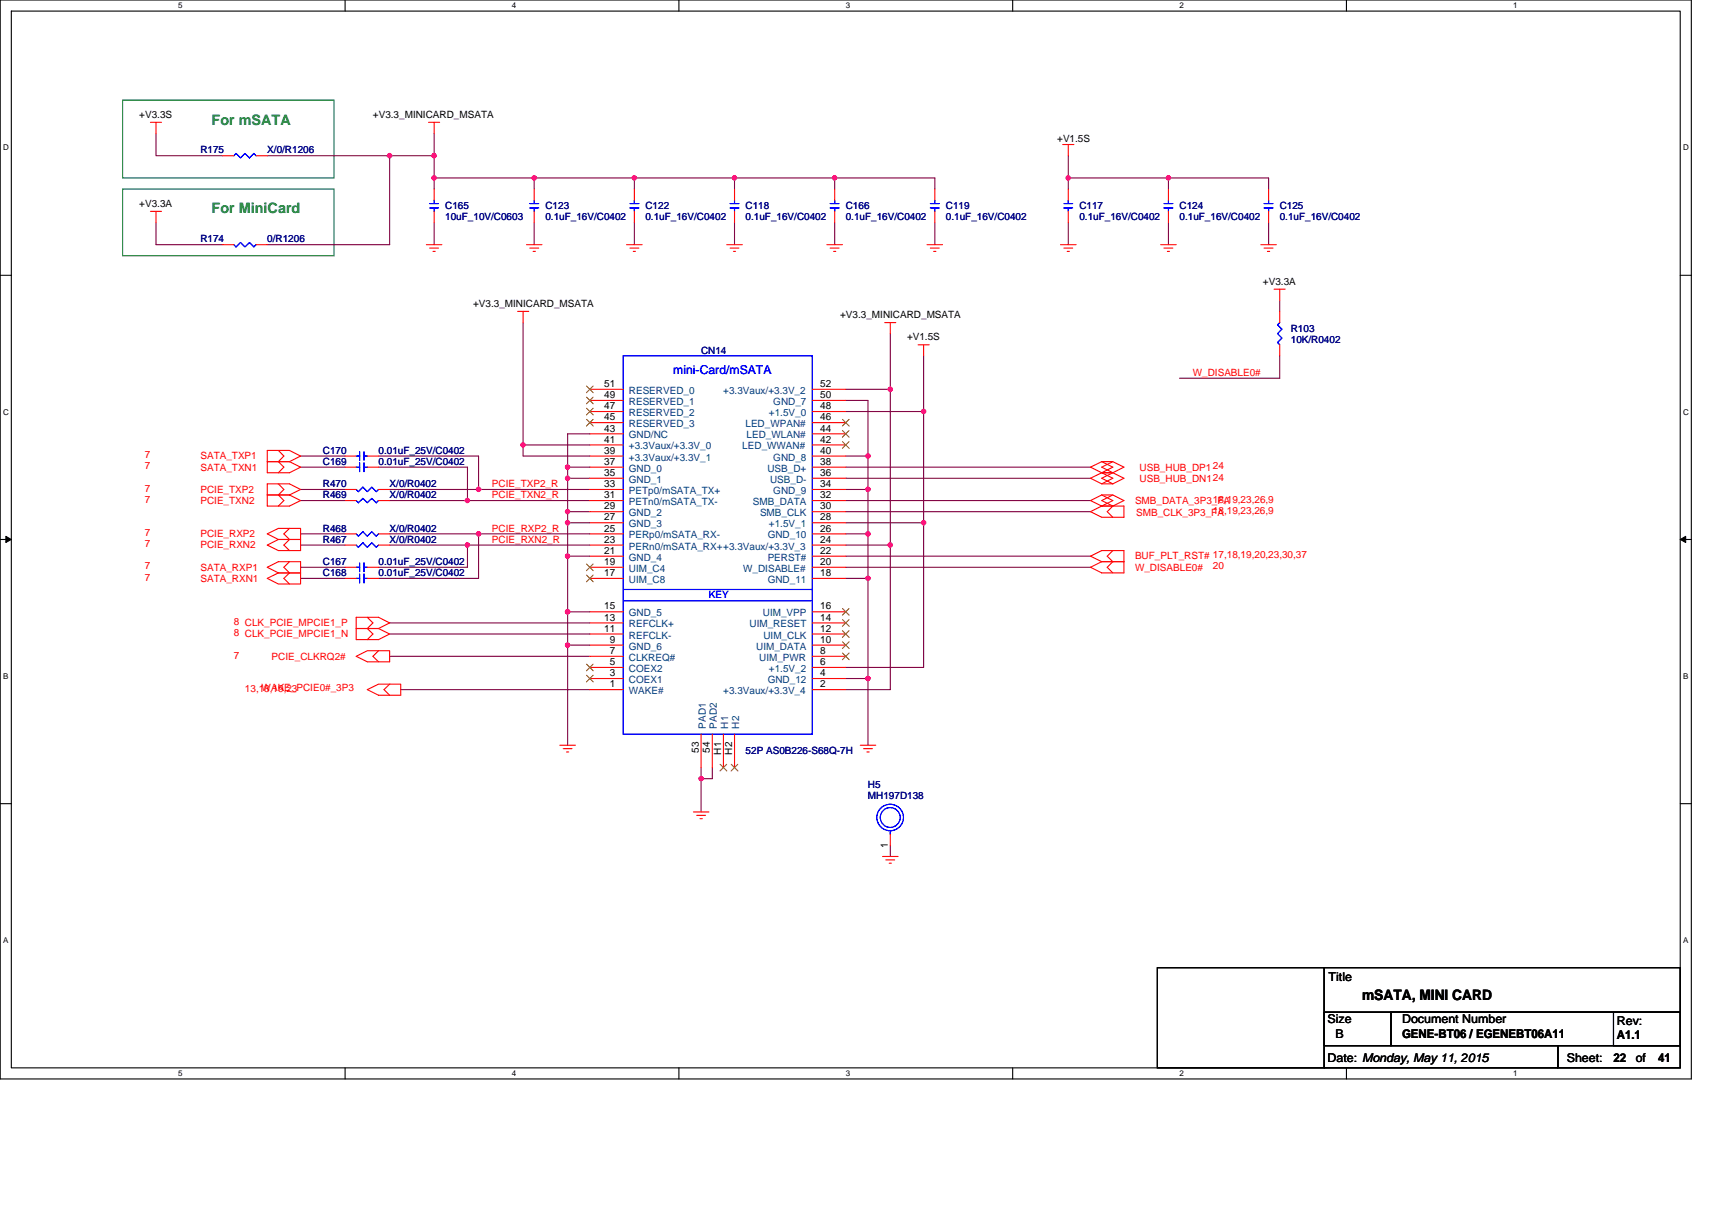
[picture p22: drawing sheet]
<svg xmlns="http://www.w3.org/2000/svg" width="297mm" height="210mm" viewBox="0 0 297 210" stroke-linecap="round" stroke-linejoin="round" font-family="sans-serif">
<defs><g id="words">
<g font-size="2.5" fill="#008000">
<text x="36.7" y="21.6">For mSATA</text>
<text x="36.7" y="37">For MiniCard</text>
</g>
<text font-size="2.5" x="236.3" y="173.5">mSATA, MINI CARD</text>
<text font-size="2.1" fill="#00f" x="116.8" y="64.8">mini-Card/mSATA</text>
<g font-size="2.1">
<text x="230.5" y="170.2">Title</text>
<text x="230.3" y="177.6">Size</text>
<text x="243.3" y="177.6">Document Number</text>
<text x="280.5" y="177.9">Rev:</text>
<text x="230.3" y="184.3">Date: Monday, May 11, 2015</text>
<text x="231.7" y="180.1">B</text>
<text x="243.3" y="180.1">GENE-BT06 / EGENEBT06A11</text>
<text x="271.8" y="184.3">Sheet:</text>
<text x="279.9" y="184.4">22</text>
<text x="280.5" y="180.3">A1.1</text>
<text x="283.8" y="184.3">of</text>
<text x="287.7" y="184.4">41</text>
</g>
<g font-size="1.7">
<text x="24.2" y="20.5">+V3.3S</text>
<text x="64.7" y="20.5">+V3.3_MINICARD_MSATA</text>
<text x="183.4" y="24.7">+V1.5S</text>
<text x="24.2" y="35.9">+V3.3A</text>
<text x="82.1" y="53.3">+V3.3_MINICARD_MSATA</text>
<text x="219.1" y="49.4">+V3.3A</text>
<text x="145.8" y="55.2">+V3.3_MINICARD_MSATA</text>
<text x="157.4" y="59.1">+V1.5S</text>
<text x="104.8" y="71">47</text>
<text x="104.8" y="69.1">49</text>
<text x="104.8" y="67.2">51</text>
<text x="142.3" y="71">48</text>
<text x="142.3" y="69.1">50</text>
<text x="142.3" y="67.2">52</text>
<text x="104.8" y="76.8">41</text>
<text x="104.8" y="74.9">43</text>
<text x="104.8" y="72.9">45</text>
<text x="142.3" y="76.8">42</text>
<text x="142.3" y="72.9">46</text>
<text x="142.3" y="74.9">44</text>
<text x="104.8" y="82.6">35</text>
<text x="104.8" y="80.7">37</text>
<text x="104.8" y="78.7">39</text>
<text x="142.3" y="80.7">38</text>
<text x="142.3" y="78.7">40</text>
<text x="142.3" y="82.6">36</text>
<text x="104.8" y="88.4">29</text>
<text x="104.8" y="86.5">31</text>
<text x="104.8" y="84.5">33</text>
<text x="142.3" y="86.5">32</text>
<text x="142.3" y="88.4">30</text>
<text x="142.3" y="84.5">34</text>
<text x="104.8" y="94.2">23</text>
<text x="104.8" y="92.2">25</text>
<text x="104.8" y="90.3">27</text>
<text x="142.3" y="92.2">26</text>
<text x="142.3" y="90.3">28</text>
<text x="142.3" y="94.2">24</text>
<text x="104.8" y="100">17</text>
<text x="104.8" y="98">19</text>
<text x="104.8" y="96.1">21</text>
<text x="142.3" y="100">18</text>
<text x="142.3" y="96.1">22</text>
<text x="142.3" y="98">20</text>
<text x="104.8" y="107.7">13</text>
<text x="104.8" y="105.8">15</text>
<text x="142.3" y="107.7">14</text>
<text x="142.3" y="105.8">16</text>
<text x="104.8" y="109.6">11</text>
<text x="105.8" y="113.5">7</text>
<text x="105.8" y="111.5">9</text>
<text x="142.3" y="113.5">8</text>
<text x="142.3" y="111.5">10</text>
<text x="142.3" y="109.6">12</text>
<text x="105.8" y="119.3">1</text>
<text x="105.8" y="117.3">3</text>
<text x="105.8" y="115.4">5</text>
<text x="142.3" y="117.3">4</text>
<text x="142.3" y="115.4">6</text>
<text x="142.3" y="119.3">2</text>
<text x="121.2" y="130.7" transform="rotate(-90 121.2 130.7)">53</text>
<text x="123.2" y="130.7" transform="rotate(-90 123.2 130.7)">54</text>
<text x="125.1" y="131" transform="rotate(-90 125.1 131)">H1</text>
<text x="127" y="131" transform="rotate(-90 127 131)">H2</text>
<text x="154.1" y="147.1" transform="rotate(-90 154.1 147.1)">1</text>
</g>
<g font-size="1.7" fill="#000080">
<text x="34.8" y="26.6">R175</text>
<text x="46.4" y="26.6">X/0/R1206</text>
<text x="77.3" y="36.3">C165</text>
<text x="77.3" y="38.2">10uF_10V/C0603</text>
<text x="94.6" y="36.3">C123</text>
<text x="94.6" y="38.2">0.1uF_16V/C0402</text>
<text x="112" y="36.3">C122</text>
<text x="112" y="38.2">0.1uF_16V/C0402</text>
<text x="129.4" y="36.3">C118</text>
<text x="129.4" y="38.2">0.1uF_16V/C0402</text>
<text x="146.7" y="36.3">C166</text>
<text x="146.7" y="38.2">0.1uF_16V/C0402</text>
<text x="164.1" y="36.3">C119</text>
<text x="164.1" y="38.2">0.1uF_16V/C0402</text>
<text x="187.3" y="36.3">C117</text>
<text x="187.3" y="38.2">0.1uF_16V/C0402</text>
<text x="204.7" y="36.3">C124</text>
<text x="204.7" y="38.2">0.1uF_16V/C0402</text>
<text x="222" y="36.3">C125</text>
<text x="222" y="38.2">0.1uF_16V/C0402</text>
<text x="34.8" y="42.1">R174</text>
<text x="46.4" y="42.1">0/R1206</text>
<text x="224" y="57.5">R103</text>
<text x="224" y="59.5">10K/R0402</text>
<text x="121.6" y="61.4">CN14</text>
<text x="56" y="78.8">C170</text>
<text x="56" y="80.7">C169</text>
<text x="65.7" y="78.8">0.01uF_25V/C0402</text>
<text x="65.7" y="80.7">0.01uF_25V/C0402</text>
<text x="56" y="86.5">R469</text>
<text x="56" y="84.5">R470</text>
<text x="67.6" y="86.5">X/0/R0402</text>
<text x="67.6" y="84.5">X/0/R0402</text>
<text x="56" y="94.2">R467</text>
<text x="56" y="92.3">R468</text>
<text x="67.6" y="94.2">X/0/R0402</text>
<text x="67.6" y="92.3">X/0/R0402</text>
<text x="56" y="98.1">C167</text>
<text x="56" y="100">C168</text>
<text x="65.7" y="98.1">0.01uF_25V/C0402</text>
<text x="65.7" y="100">0.01uF_25V/C0402</text>
<text x="129.4" y="130.9">52P AS0B226-S68Q-7H</text>
<text x="150.6" y="136.7">H5</text>
<text x="150.6" y="138.6">MH197D138</text>
</g>
<g font-size="1.7" fill="#f00">
<text x="207" y="65.3">W_DISABLE0#</text>
<text x="25.1" y="79.5">7</text>
<text x="25.1" y="81.4">7</text>
<text x="34.8" y="79.7">SATA_TXP1</text>
<text x="34.8" y="81.7">SATA_TXN1</text>
<text x="197.7" y="81.7">USB_HUB_DP124</text>
<text x="197.7" y="83.6">USB_HUB_DN124</text>
<text x="25.1" y="85.3">7</text>
<text x="25.1" y="87.2">7</text>
<text x="34.8" y="85.5">PCIE_TXP2</text>
<text x="34.8" y="87.4">PCIE_TXN2</text>
<text x="85.4" y="84.6">PCIE_TXP2_R</text>
<text x="85.4" y="86.5">PCIE_TXN2_R</text>
<text x="196.9" y="87.4">SMB_DATA_3P3_FA</text>
<text x="197.1" y="89.6">SMB_CLK_3P3_FA</text>
<text x="210.5" y="89.2">18,19,23,26,9</text>
<text x="210.5" y="87.2">18,19,23,26,9</text>
<text x="25.1" y="93">7</text>
<text x="25.1" y="95">7</text>
<text x="34.8" y="93.2">PCIE_RXP2</text>
<text x="34.8" y="95.2">PCIE_RXN2</text>
<text x="85.4" y="94.2">PCIE_RXN2_R</text>
<text x="85.4" y="92.3">PCIE_RXP2_R</text>
<text x="25.1" y="98.8">7</text>
<text x="25.1" y="100.8">7</text>
<text x="34.8" y="99">SATA_RXP1</text>
<text x="34.8" y="101">SATA_RXN1</text>
<text x="196.9" y="99">W_DISABLE0#</text>
<text x="196.9" y="97.1">BUF_PLT_RST# 17,18,19,20,23,30,37</text>
<text x="210.5" y="98.8">20</text>
<text x="40.6" y="108.5">8 CLK_PCIE_MPCIE1_P</text>
<text x="40.6" y="110.4">8 CLK_PCIE_MPCIE1_N</text>
<text x="40.6" y="114.3">7</text>
<text x="45.4" y="119.9">WAKE_PCIE0#_3P3</text>
<text x="47.1" y="114.5">PCIE_CLKRQ2#</text>
<text x="42.5" y="120.1">13,18,19,23</text>
</g>
<g font-size="1.7" fill="#004080">
<text x="109.1" y="70.3">RESERVED_1</text>
<text x="109.1" y="68.3">RESERVED_0</text>
<text x="125.5" y="68.3">+3.3Vaux/+3.3V_2</text>
<text x="134.2" y="70.3">GND_7</text>
<text x="109.1" y="78">+3.3Vaux/+3.3V_0</text>
<text x="109.1" y="76.1">GND/NC</text>
<text x="109.1" y="74.1">RESERVED_3</text>
<text x="109.1" y="72.2">RESERVED_2</text>
<text x="128.8" y="78">LED_WWAN#</text>
<text x="129.3" y="74.1">LED_WPAN#</text>
<text x="129.5" y="76.1">LED_WLAN#</text>
<text x="133.4" y="72.2">+1.5V_0</text>
<text x="109.1" y="83.8">GND_1</text>
<text x="109.1" y="81.9">GND_0</text>
<text x="109.1" y="79.9">+3.3Vaux/+3.3V_1</text>
<text x="133.2" y="81.9">USB_D+</text>
<text x="133.6" y="83.8">USB_D-</text>
<text x="134.2" y="79.9">GND_8</text>
<text x="109.1" y="89.6">GND_2</text>
<text x="109.1" y="87.7">PETn0/mSATA_TX-</text>
<text x="109.1" y="85.7">PETp0/mSATA_TX+</text>
<text x="130.6" y="87.7">SMB_DATA</text>
<text x="131.9" y="89.6">SMB_CLK</text>
<text x="134.2" y="85.7">GND_9</text>
<text x="109.1" y="95.4">PERn0/mSATA_RX++3.3Vaux/+3.3V_3</text>
<text x="109.1" y="93.4">PERp0/mSATA_RX-</text>
<text x="109.1" y="91.5">GND_3</text>
<text x="133.2" y="93.4">GND_10</text>
<text x="133.4" y="91.5">+1.5V_1</text>
<text x="109.1" y="101.2">UIM_C8</text>
<text x="109.1" y="99.2">UIM_C4</text>
<text x="109.1" y="97.3">GND_4</text>
<text x="128.9" y="99.2">W_DISABLE#</text>
<text x="133.2" y="101.2">GND_11</text>
<text x="133.2" y="97.3">PERST#</text>
<text x="109.1" y="107">GND_5</text>
<text x="132.4" y="107">UIM_VPP</text>
<text x="109.1" y="112.7">GND_6</text>
<text x="109.1" y="110.8">REFCLK-</text>
<text x="109.1" y="108.9">REFCLK+</text>
<text x="130" y="108.9">UIM_RESET</text>
<text x="131.2" y="112.7">UIM_DATA</text>
<text x="132.5" y="110.8">UIM_CLK</text>
<text x="109.1" y="118.5">COEX1</text>
<text x="109.1" y="116.6">COEX2</text>
<text x="109.1" y="114.7">CLKREQ#</text>
<text x="131.7" y="114.7">UIM_PWR</text>
<text x="133.2" y="118.5">GND_12</text>
<text x="133.4" y="116.6">+1.5V_2</text>
<text x="109.1" y="120.5">WAKE#</text>
<text x="125.5" y="120.5">+3.3Vaux/+3.3V_4</text>
<text x="122.4" y="126.4" transform="rotate(-90 122.4 126.4)">PAD1</text>
<text x="124.4" y="126.4" transform="rotate(-90 124.4 126.4)">PAD2</text>
<text x="126.3" y="126.4" transform="rotate(-90 126.3 126.4)">H1</text>
<text x="128.2" y="126.4" transform="rotate(-90 128.2 126.4)">H2</text>
</g>
<text font-size="1.7" fill="#00f" x="123" y="103.8">KEY</text>
<g font-size="1.4">
<text x="30.9" y="1.5">5</text>
<text x="88.8" y="1.5">4</text>
<text x="146.7" y="1.5">3</text>
<text x="204.7" y="1.5">2</text>
<text x="262.6" y="1.5">1</text>
<text x=".5" y="26.1">D</text>
<text x="292" y="26.1">D</text>
<text x=".5" y="71.9">C</text>
<text x="292" y="71.9">C</text>
<text x=".5" y="117.8">B</text>
<text x="292" y="117.8">B</text>
<text x=".5" y="163.6">A</text>
<text x="292" y="163.6">A</text>
<text x="30.9" y="186.8">5</text>
<text x="88.8" y="186.8">4</text>
<text x="146.7" y="186.8">3</text>
<text x="204.7" y="186.8">2</text>
<text x="262.6" y="186.8">1</text>
</g>
</g></defs>
<path d="M0 0h293.5v187.2h-293.5zM2 1.9h289.5v183.4h-289.5z" fill="none" stroke="#000" stroke-width=".19"/>
<g fill="#fff">
<path d="M30.9 .2h.8v1.6h-.8z"/>
<path d="M30.9 185.5h.8v1.6h-.8z"/>
</g>
<path d="M59.9 0v1.9M59.9 185.3v1.9" fill="none" stroke="#000" stroke-width=".19"/>
<g fill="#fff">
<path d="M88.8 .2h.8v1.6h-.8z"/>
<path d="M88.8 185.5h.8v1.6h-.8z"/>
</g>
<path d="M117.8 0v1.9M117.8 185.3v1.9" fill="none" stroke="#000" stroke-width=".19"/>
<g fill="#fff">
<path d="M146.7 .2h.8v1.6h-.8z"/>
<path d="M146.7 185.5h.8v1.6h-.8z"/>
</g>
<path d="M175.7 0v1.9M175.7 185.3v1.9" fill="none" stroke="#000" stroke-width=".19"/>
<g fill="#fff">
<path d="M204.7 .2h.7v1.6h-.7z"/>
<path d="M204.7 185.5h.7v1.6h-.7z"/>
</g>
<path d="M233.6 0v1.9M233.6 185.3v1.9" fill="none" stroke="#000" stroke-width=".19"/>
<g fill="#fff">
<path d="M262.6 .2h.7v1.6h-.7z"/>
<path d="M262.6 185.5h.7v1.6h-.7z"/>
<path d="M.5 24.8h1v1.6h-1z"/>
<path d="M292 24.8h1v1.6h-1z"/>
<path d="M.5 70.7h1v1.5h-1z"/>
<path d="M292 70.7h1v1.5h-1z"/>
</g>
<path d="M0 47.8h2M291.5 47.8h2" fill="none" stroke="#000" stroke-width=".19"/>
<g fill="#fff">
<path d="M.5 116.5h.9v1.6h-.9z"/>
<path d="M292 116.5h.9v1.6h-.9z"/>
</g>
<path d="M0 93.6h2M291.5 93.6h2" fill="none" stroke="#000" stroke-width=".19"/>
<path d="M1 93.1l1 .5-1 .5zM291.5 93.6l1-.5v1z" fill="#000" stroke="#000" stroke-width=".17"/>
<g fill="#fff">
<path d="M.5 162.4h.9v1.5h-.9z"/>
<path d="M292 162.4h.9v1.5h-.9z"/>
</g>
<path d="M0 139.5h2M291.5 139.5h2M200.8 167.9h29v17.4h-29zM229.8 175.7h11.5v5.8h-11.5zM229.8 167.9h61.7v7.8h-61.7zM241.3 175.7h50.2v5.8h-50.2zM279.9 175.7h11.6v5.8h-11.6zM229.8 181.5h40.5v3.8h-40.5zM270.3 181.5h21.2v3.8h-21.2z" fill="none" stroke="#000" stroke-width=".19"/>
<path d="M21.3 17.4h36.7v13.5h-36.7zM21.3 32.8h36.7v11.6h-36.7z" fill="none" stroke="#008000" stroke-width=".19"/>
<g fill="none" stroke="#800040" stroke-width=".19">
<path d="M27.1 38.6v3.9h11.5M27.1 23.2v3.8h11.5M46.4 27h21.2v15.5h-21.2M67.6 27h7.7M75.3 30.9v1.9M75.3 27v3.9M75.3 23.2v3.8M75.3 38.6v3.9M75.3 30.9h17.4M92.7 30.9v1.9M92.7 38.6v3.9M92.7 30.9h17.4"/>
<path d="M110.1 30.9v1.9M110.1 38.6v3.9M110.1 30.9h17.3M127.4 30.9v1.9M127.4 38.6v3.9M127.4 30.9h17.4M144.8 38.6v3.9M144.8 30.9v1.9M144.8 30.9h17.4v1.9M162.2 38.6v3.9M185.4 30.9v1.9M185.4 27v3.9"/>
<path d="M185.4 38.6v3.9M185.4 30.9h17.3M202.7 30.9v1.9M202.7 38.6v3.9M202.7 30.9h17.4v1.9M220.1 38.6v3.9M90.8 56v21.2M154.5 57.9v9.7M222 52.1v1.9M52.2 79.1h7.7M65.7 79.1h17.3v5.8M90.8 77.2v1.9h11.5"/>
<path d="M90.8 77.2h11.5M102.3 75.3h-3.8v5.8M146.7 69.5h3.9v9.6M146.7 71.4h13.5M146.7 79.1h3.9M146.7 67.6h7.8M150.6 79.1v5.8M154.5 67.6v27M160.2 71.4v19.3M160.2 61.8v9.6M222 61.8v3.8h-17.3M52.2 86.9h7.7"/>
<path d="M52.2 92.6h7.7M52.2 94.6h7.7M52.2 81.1h7.7M52.2 98.4h7.7M52.2 84.9h7.7M65.7 81.1h15.4v5.8M67.6 94.6h13.5M67.6 92.6h15.4v7.8h-17.3M67.6 86.9h13.5M67.6 84.9h15.4M81.1 94.6v3.8h-15.4M81.1 86.9h21.2"/>
<path d="M81.1 94.6h21.2M83 84.9h19.3M83 92.6h19.3M98.5 96.5v9.7M98.5 83v5.8M98.5 81.1v1.9M98.5 88.8v1.9M98.5 96.5h3.8M98.5 83h3.8M98.5 81.1h3.8M98.5 90.7h3.8M98.5 88.8h3.8"/>
<path d="M98.5 90.7v5.8M146.7 90.7h13.5M146.7 92.6h3.9M146.7 84.9h3.9M146.7 96.5h42.5M146.7 86.9h42.5M146.7 81.1h42.5M146.7 83h42.5M146.7 88.8h42.5M146.7 94.6h7.8M146.7 98.4h42.5M150.6 92.6v7.8"/>
<path d="M150.6 84.9v7.7M154.5 94.6v25.1h-7.8M160.2 90.7v25.1h-13.5M52.2 100.4h7.7M67.6 108.1h34.7M67.6 110h34.7M67.6 113.9h34.7M69.5 119.7h32.8M98.5 112v17.3M98.5 106.2v5.8M98.5 112h3.8M98.5 106.2h3.8"/>
<path d="M146.7 117.8h3.9M146.7 100.4h3.9M150.6 100.4v17.4M150.6 117.8v11.5M121.6 133.2v1.9M121.6 135.1v5.8M123.6 133.2v1.9h-2M154.5 146.7v1.9"/>
</g>
<g fill="#f0f" stroke="#f0f" stroke-width=".19">
<circle cx="75.3" cy="30.9" r=".38"/>
<circle cx="110" cy="30.9" r=".38"/>
<circle cx="92.7" cy="30.9" r=".38"/>
<circle cx="144.8" cy="30.9" r=".38"/>
<circle cx="185.3" cy="30.9" r=".38"/>
<circle cx="202.7" cy="30.9" r=".38"/>
<circle cx="127.4" cy="30.9" r=".38"/>
<circle cx="75.3" cy="27" r=".38"/>
<circle cx="67.6" cy="27" r=".38"/>
<circle cx="150.6" cy="79.1" r=".38"/>
<circle cx="98.5" cy="106.2" r=".38"/>
<circle cx="98.5" cy="96.5" r=".38"/>
<circle cx="98.5" cy="88.8" r=".38"/>
<circle cx="98.5" cy="83" r=".38"/>
<circle cx="98.5" cy="81.1" r=".38"/>
<circle cx="160.3" cy="71.4" r=".38"/>
<circle cx="98.5" cy="90.7" r=".38"/>
<circle cx="160.3" cy="90.7" r=".38"/>
<circle cx="150.6" cy="117.7" r=".38"/>
<circle cx="150.6" cy="100.4" r=".38"/>
<circle cx="154.5" cy="67.6" r=".38"/>
<circle cx="154.5" cy="94.6" r=".38"/>
<circle cx="98.5" cy="111.9" r=".38"/>
<circle cx="90.7" cy="77.2" r=".38"/>
<circle cx="150.6" cy="92.6" r=".38"/>
<circle cx="150.6" cy="84.9" r=".38"/>
<circle cx="83" cy="84.9" r=".38"/>
<circle cx="81.1" cy="86.9" r=".38"/>
<circle cx="81.1" cy="94.6" r=".38"/>
<circle cx="83" cy="92.6" r=".38"/>
<circle cx="121.6" cy="135.1" r=".38"/>
</g>
<g fill="none" stroke="#f00" stroke-width=".19">
<path d="M26.1 36.7h1.9M26.1 21.2h1.9M27.1 36.7v1.9M27.1 21.2v2M38.6 27h2M44.4 27h2M74.4 21.2h1.9M75.3 21.2v2M75.3 36.7v1.9M75.3 32.8v1.9M92.7 36.7v1.9M92.7 32.8v1.9"/>
<path d="M110.1 36.7v1.9M110.1 32.8v1.9M127.4 36.7v1.9M127.4 32.8v1.9M144.8 36.7v1.9M144.8 32.8v1.9M162.2 36.7v1.9M162.2 32.8v1.9M184.4 25.1h1.9M185.4 25.1v1.9M185.4 36.7v1.9M185.4 32.8v1.9"/>
<path d="M202.7 36.7v1.9M202.7 32.8v1.9M220.1 36.7v1.9M220.1 32.8v1.9M38.6 42.5h2M44.4 42.5h2M74 42.5h2.7M74.5 43.1h1.6M75.1 43.6h.4M89.8 54h1.9M90.8 54v2M91.4 42.5h2.6"/>
<path d="M91.9 43.1h1.6M92.5 43.6h.4M108.7 42.5h2.7M109.3 43.1h1.5M109.9 43.6h.4M126.1 42.5h2.7M126.7 43.1h1.5M127.3 43.6h.3M143.5 42.5h2.7M144 43.1h1.6M144.6 43.6h.4M153.5 56h1.9"/>
<path d="M154.5 56v1.9M159.3 59.8h1.9M160.2 59.8v2M160.8 42.5h2.7M161.4 43.1h1.6M162 43.6h.4M184 42.5h2.7M184.6 43.1h1.5M185.2 43.6h.3M201.4 42.5h2.7M201.9 43.1h1.6M202.5 43.6h.4"/>
<path d="M218.8 42.5h2.6M219.3 43.1h1.6M219.9 43.6h.4M221.1 50.2h1.9M222 50.2v1.9M222 59.8v2M222 54v2M48.3 78.2l1 .9-1 1 1 1-1 .9M59.9 79.1h1.9M63.7 79.1h2M102.3 79.1h5.8M102.3 77.2h5.8"/>
<path d="M102.3 75.3h5.8M102.3 73.3h5.8M102.3 71.4h5.8M102.3 69.5h5.8M102.3 67.6h5.8M140.9 79.1h5.8M140.9 77.2h5.8M140.9 75.3h5.8M140.9 73.3h5.8M140.9 71.4h5.8M140.9 69.5h5.8M140.9 67.6h5.8"/>
<path d="M46.4 92.6l1.9-.9h3.9v1.9h-3.9zM46.4 94.6l1.9-1h3.9v1.9h-3.9zM46.4 98.4l1.9-.9h3.9v1.9h-3.9zM46.4 85.9h3.8M46.4 80.1v-1.9h3.8l2 .9-2 1M46.4 80.1h3.8M46.4 80.1v1.9h3.8l2-.9-2-1M48.3 84l1 .9-1 1 1 1-1 .9M50.2 91.7l-.9 .9 .9 1-.9 1 .9 .9M50.2 97.5l-.9 .9 .9 1-.9 1 .9 .9M50.2 85.9l2 1-2 .9h-3.8v-1.9M50.2 85.9l2-1-2-.9h-3.8v1.9"/>
<path d="M59.9 81.1h1.9M59.9 98.4h1.9M59.9 94.6h1.9M59.9 86.9h1.9M59.9 84.9h1.9M59.9 92.6h1.9M63.7 81.1h2M63.7 98.4h2M65.7 94.6h1.9M65.7 86.9h1.9M65.7 84.9h1.9M65.7 92.6h1.9"/>
<path d="M102.3 98.4h5.8M102.3 96.5h5.8M102.3 94.6h5.8M102.3 92.6h5.8M102.3 90.7h5.8M102.3 88.8h5.8M102.3 86.9h5.8M102.3 84.9h5.8M102.3 83h5.8M102.3 81.1h5.8M140.9 98.4h5.8M140.9 96.5h5.8"/>
<path d="M140.9 94.6h5.8M140.9 92.6h5.8M140.9 90.7h5.8M140.9 88.8h5.8M140.9 86.9h5.8M140.9 84.9h5.8M140.9 83h5.8M140.9 81.1h5.8M189.2 88.8l2-1h3.8v2h-3.8zM191.2 97.5h3.8M191.2 97.5l-2-1 2-1h3.8v2M191.2 85.9h1.9l1.9 1-1.9 .9"/>
<path d="M191.2 80.1h1.9l1.9 1-1.9 .9M191.2 82h1.9l1.9 1-1.9 1M191.2 85.9l-2 1 2 .9h1.9M191.2 85.9l1.9 1-1.9 .9M191.2 80.1l-2 1 2 .9h1.9M191.2 80.1l1.9 1-1.9 .9M191.2 82l-2 1 2 1h1.9M191.2 82l1.9 1-1.9 1M193.1 95.5l-1 1 1 1-1 .9 1 1M193.1 87.8l-1 1 1 1M193.1 85.9l-1.9 1 1.9 .9M193.1 80.1l-1.9 1 1.9 .9"/>
<path d="M193.1 82l-1.9 1 1.9 1M195 97.5v1.9h-3.8l-2-1 2-.9M46.4 100.4l1.9-1h3.9v1.9h-3.9zM59.9 100.4h1.9M61.8 109.1h3.9M61.8 109.1v-2h3.9l1.9 1-1.9 1M61.8 109.1v1.9h3.9l1.9-1-1.9-.9M61.8 113.9l1.9-1h3.9v2h-3.9zM63.7 107.1l1 1-1 1 1 .9-1 1M63.7 100.4h2M63.7 119.7l2-1h3.8v1.9h-3.8zM65.7 112.9l-1 1 1 1"/>
<path d="M67.6 118.7l-1 1 1 .9M102.3 119.7h5.8M102.3 117.8h5.8M102.3 115.8h5.8M102.3 113.9h5.8M102.3 112h5.8M102.3 110h5.8M102.3 108.1h5.8M102.3 106.2h5.8M102.3 100.4h5.8M140.9 119.7h5.8M140.9 117.8h5.8"/>
<path d="M140.9 115.8h5.8M140.9 113.9h5.8M140.9 112h5.8M140.9 110h5.8M140.9 108.1h5.8M140.9 106.2h5.8M140.9 100.4h5.8M97.1 129.3h2.7M97.7 129.9h1.5M98.3 130.5h.4M121.6 127.4v5.8M123.6 127.4v5.8"/>
<path d="M125.5 127.4v5.8M127.4 127.4v5.8M149.3 129.3h2.7M149.8 129.9h1.6M150.4 130.5h.4M120.3 140.9h2.7M120.9 141.5h1.5M121.5 142.1h.4M153.1 148.6h2.7M153.7 149.2h1.5M154.3 149.8h.4M154.5 144.8v1.9"/>
</g>
<g fill="none" stroke="#00f" stroke-width=".19">
<path d="M40.6 27l.4-.4 .7 .8 .8-.8 .8 .8 .7-.8 .4 .4M74.5 35.3h1.6M74.5 36.1h1.6M75.3 34.7v.6M75.3 36.1v.6M91.9 35.3h1.6M91.9 36.1h1.6M92.7 34.7v.6M92.7 36.1v.6M109.3 35.3h1.5M109.3 36.1h1.5M110.1 34.7v.6"/>
<path d="M110.1 36.1v.6M126.7 35.3h1.5M126.7 36.1h1.5M127.4 34.7v.6M127.4 36.1v.6M144 35.3h1.6M144 36.1h1.6M144.8 34.7v.6M144.8 36.1v.6M161.4 35.3h1.6M161.4 36.1h1.6M162.2 34.7v.6"/>
<path d="M162.2 36.1v.6M184.6 35.3h1.5M184.6 36.1h1.5M185.4 34.7v.6M185.4 36.1v.6M201.9 35.3h1.6M201.9 36.1h1.6M202.7 34.7v.6M202.7 36.1v.6M219.3 35.3h1.6M219.3 36.1h1.6M220.1 34.7v.6"/>
<path d="M220.1 36.1v.6M44.4 42.5l-.4 .3-.7-.7-.8 .7-.8-.7-.7 .7-.4-.3M222 56l-.3 .4 .7 .7-.7 .8 .7 .8-.7 .8 .3 .3M61.8 79.1h.6M62.4 78.4v1.5M63.2 79.1h.5M63.2 78.4v1.5M108.1 61.8h32.8v65.6h-32.8zM61.8 94.6l.4 .4 .8-.8 .7 .8 .8-.8 .8 .8 .4-.4M61.8 81.1h.6M61.8 98.4h.6M62.4 80.3v1.6"/>
<path d="M62.4 97.7v1.5M62.4 99.6v1.6M63.2 81.1h.5M63.2 98.4h.5M63.2 80.3v1.6M63.2 97.7v1.5M63.2 99.6v1.6M65.7 86.9l-.4 .3-.8-.7-.8 .7-.7-.7-.8 .7-.4-.3M65.7 84.9l-.4 .4-.8-.8-.8 .8-.7-.8-.8 .8-.4-.4M65.7 92.6l-.4 .4-.8-.7-.8 .7-.7-.7-.8 .7-.4-.4M61.8 100.4h.6M63.2 100.4h.5"/>
<path d="M108.1 104.2h32.8M108.1 102.3h32.8M154.5 144.2v.6"/>
<circle cx="154.5" cy="141.9" r="2.3"/>
<circle cx="154.5" cy="141.9" r="1.73"/>
</g>
<g fill="none" stroke="#804000" stroke-width=".17">
<path d="M101.8 72.8l1.1 1.1M101.8 70.8l1.1 1.2M101.8 68.9l1.1 1.2M101.8 67l1.1 1.2M102.9 72.8l-1.2 1.1M102.9 70.8l-1.2 1.2M102.9 68.9l-1.2 1.2M102.9 67l-1.2 1.2M146.2 76.6l1.1 1.2M146.2 74.7l1.1 1.2M146.2 72.8l1.1 1.1M147.3 76.6l-1.1 1.2"/>
<path d="M147.3 74.7l-1.1 1.2M147.3 72.8l-1.1 1.1M101.8 99.8l1.1 1.2M101.8 97.9l1.1 1.1M102.9 99.8l-1.2 1.2M102.9 97.9l-1.2 1.1M101.8 117.2l1.1 1.1M101.8 115.3l1.1 1.1M102.9 117.2l-1.2 1.1M102.9 115.3l-1.2 1.1M146.2 113.3l1.1 1.2M146.2 111.4l1.1 1.1"/>
<path d="M146.2 109.5l1.1 1.1M146.2 107.5l1.1 1.2M146.2 105.6l1.1 1.2M147.3 113.3l-1.1 1.2M147.3 111.4l-1.1 1.1M147.3 109.5l-1.1 1.1M147.3 107.5l-1.1 1.2M147.3 105.6l-1.1 1.2M124.9 132.6l1.2 1.2M126.1 132.6l-1.2 1.2M126.9 132.6l1.1 1.2M128 132.6l-1.2 1.2"/>
</g>
<use href="#words"/>
</svg>
